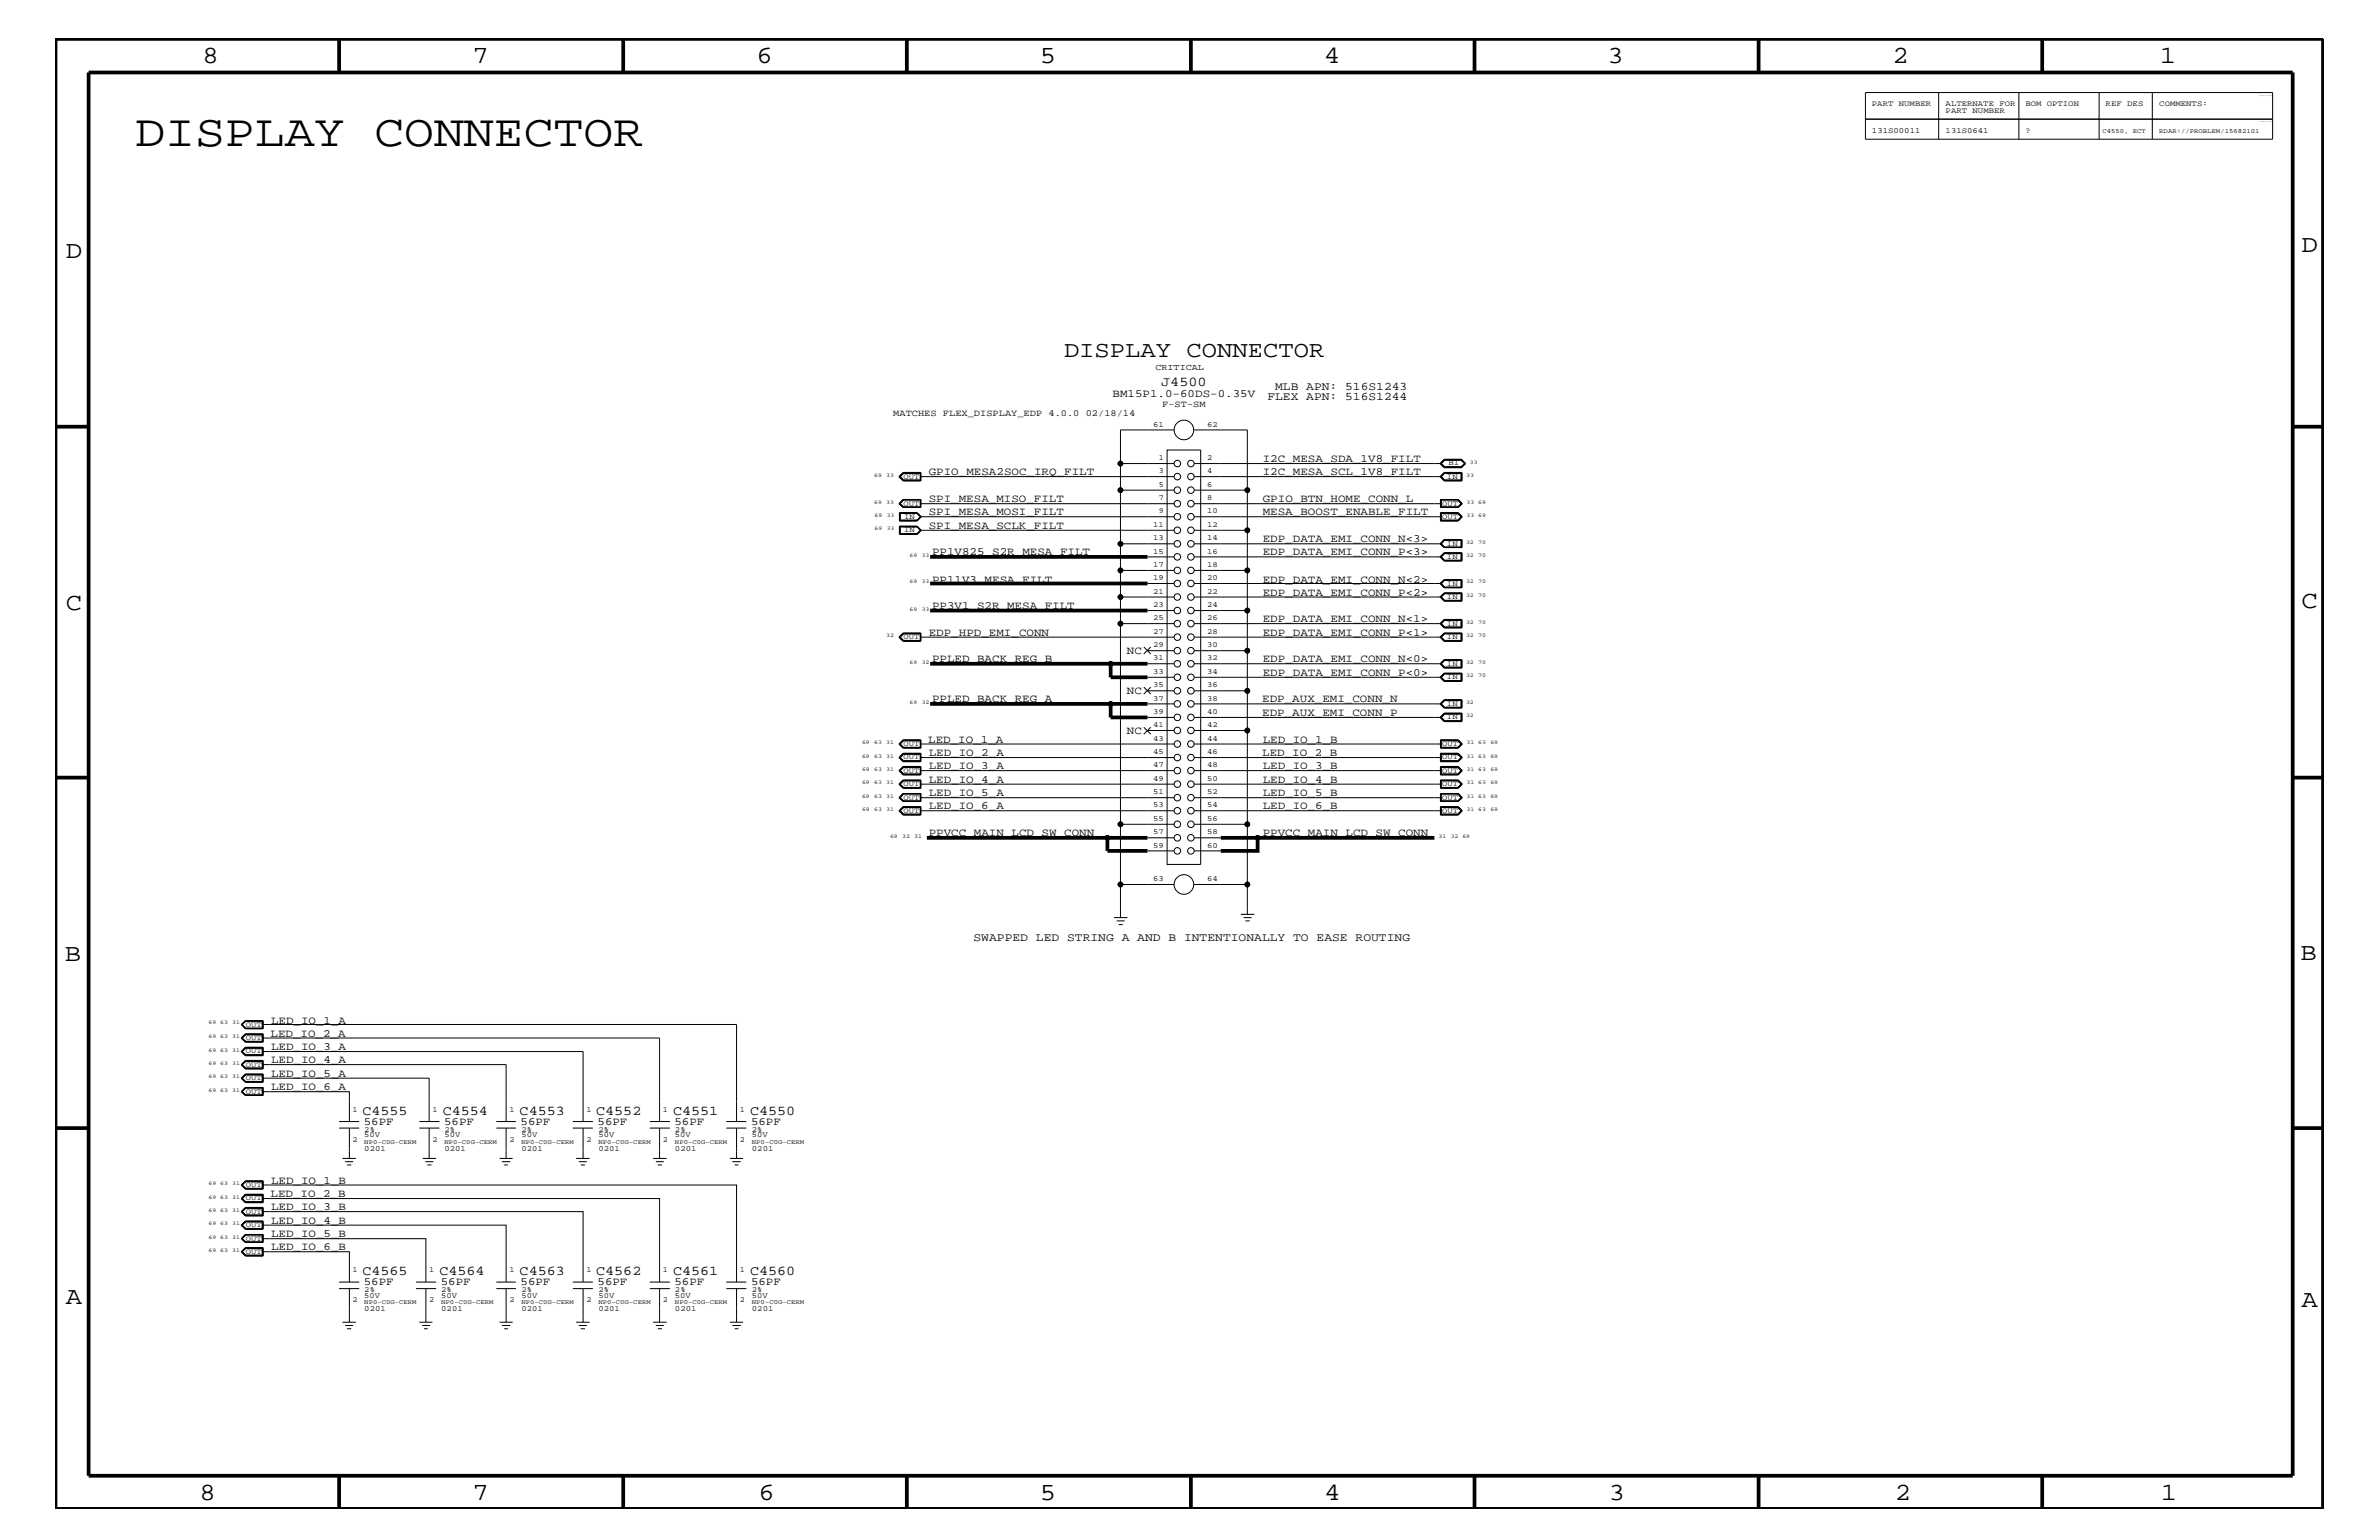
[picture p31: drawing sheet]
<svg xmlns="http://www.w3.org/2000/svg" width="432mm" height="279mm" viewBox="0 0 432 279" stroke-linecap="round" stroke-linejoin="round" font-family="sans-serif">
<defs><g id="words">
<text font-size="8.2" x="24.6" y="26.5">DISPLAY CONNECTOR</text>
<g font-size="4.5">
<text x="36.7" y="11.5">8</text>
<text x="85.8" y="11.5">7</text>
<text x="137.3" y="11.5">6</text>
<text x="188.7" y="11.5">5</text>
<text x="240.3" y="11.5">4</text>
<text x="291.8" y="11.5">3</text>
<text x="343.5" y="11.5">2</text>
<text x="392" y="11.5">1</text>
<text x="11.9" y="46.8">D</text>
<text x="417.7" y="45.7">D</text>
<text x="11.9" y="110.6">C</text>
<text x="417.7" y="110.3">C</text>
<text x="11.8" y="174.3">B</text>
<text x="417.6" y="174.2">B</text>
<text x="11.9" y="236.7">A</text>
<text x="417.7" y="237.1">A</text>
<text x="36.2" y="272.1">8</text>
<text x="85.8" y="272.1">7</text>
<text x="137.7" y="272.1">6</text>
<text x="188.7" y="272.1">5</text>
<text x="240.4" y="272.1">4</text>
<text x="292" y="272.1">3</text>
<text x="343.9" y="272.1">2</text>
<text x="392.2" y="272.1">1</text>
</g>
<text font-size="4.1" x="193.1" y="64.7">DISPLAY CONNECTOR</text>
<g font-size="2.5">
<text x="210.8" y="70">J4500</text>
<text x="65.8" y="202.3">C4555</text>
<text x="80.3" y="202.3">C4554</text>
<text x="94.3" y="202.3">C4553</text>
<text x="108.2" y="202.3">C4552</text>
<text x="122.2" y="202.3">C4551</text>
<text x="136.1" y="202.3">C4550</text>
<text x="65.8" y="231.3">C4565</text>
<text x="79.8" y="231.3">C4564</text>
<text x="94.3" y="231.3">C4563</text>
<text x="108.2" y="231.3">C4562</text>
<text x="122.2" y="231.3">C4561</text>
<text x="136.1" y="231.3">C4560</text>
</g>
<g font-size="2.1">
<text x="231.5" y="70.7">MLB APN: 516S1243</text>
<text x="230" y="72.6">FLEX APN: 516S1244</text>
<text x="176.7" y="170.7">SWAPPED LED STRING A AND B INTENTIONALLY TO EASE ROUTING</text>
</g>
<g font-size="2">
<text x="201.9" y="72">BM15P1.0-60DS-0.35V</text>
<text x="229.2" y="83.8">I2C_MESA_SDA_1V8_FILT</text>
<text x="168.6" y="86.2">GPIO_MESA2SOC_IRQ_FILT</text>
<text x="229.2" y="86.2">I2C_MESA_SCL_1V8_FILT</text>
<text x="168.6" y="91.1">SPI_MESA_MISO_FILT</text>
<text x="168.6" y="93.5">SPI_MESA_MOSI_FILT</text>
<text x="168.6" y="96">SPI_MESA_SCLK_FILT</text>
<text x="229.2" y="91.1">GPIO_BTN_HOME_CONN_L</text>
<text x="229.2" y="93.5">MESA_BOOST_ENABLE_FILT</text>
<text x="169.2" y="100.8">PP1V825_S2R_MESA_FILT</text>
<text x="229.2" y="98.4">EDP_DATA_EMI_CONN_N&lt;3&gt;</text>
<text x="229.2" y="100.8">EDP_DATA_EMI_CONN_P&lt;3&gt;</text>
<text x="169.2" y="105.7">PP11V3_MESA_FILT</text>
<text x="229.2" y="105.7">EDP_DATA_EMI_CONN_N&lt;2&gt;</text>
<text x="169.2" y="110.5">PP3V1_S2R_MESA_FILT</text>
<text x="229.2" y="112.9">EDP_DATA_EMI_CONN_N&lt;1&gt;</text>
<text x="229.2" y="108.1">EDP_DATA_EMI_CONN_P&lt;2&gt;</text>
<text x="168.6" y="115.3">EDP_HPD_EMI_CONN</text>
<text x="204.6" y="118.6">NC</text>
<text x="229.2" y="115.3">EDP_DATA_EMI_CONN_P&lt;1&gt;</text>
<text x="169.2" y="120.2">PPLED_BACK_REG_B</text>
<text x="204.6" y="125.9">NC</text>
<text x="229.2" y="120.2">EDP_DATA_EMI_CONN_N&lt;0&gt;</text>
<text x="229.2" y="122.6">EDP_DATA_EMI_CONN_P&lt;0&gt;</text>
<text x="169.2" y="127.5">PPLED_BACK_REG_A</text>
<text x="229.1" y="127.5">EDP_AUX_EMI_CONN_N</text>
<text x="229.1" y="129.9">EDP_AUX_EMI_CONN_P</text>
<text x="168.5" y="134.7">LED_IO_1_A</text>
<text x="168.6" y="137.2">LED_IO_2_A</text>
<text x="204.6" y="133.2">NC</text>
<text x="229.1" y="137.2">LED_IO_2_B</text>
<text x="229.2" y="134.7">LED_IO_1_B</text>
<text x="168.6" y="142">LED_IO_4_A</text>
<text x="168.6" y="139.6">LED_IO_3_A</text>
<text x="229.2" y="139.6">LED_IO_3_B</text>
<text x="229.2" y="142">LED_IO_4_B</text>
<text x="168.6" y="146.8">LED_IO_6_A</text>
<text x="168.6" y="144.5">LED_IO_5_A</text>
<text x="229.2" y="146.8">LED_IO_6_B</text>
<text x="229.2" y="144.5">LED_IO_5_B</text>
<text x="168.6" y="151.8">PPVCC_MAIN_LCD_SW_CONN</text>
<text x="229.2" y="151.8">PPVCC_MAIN_LCD_SW_CONN</text>
<text x="49.2" y="185.7">LED_IO_1_A</text>
<text x="49.1" y="188.1">LED_IO_2_A</text>
<text x="49.2" y="190.5">LED_IO_3_A</text>
<text x="49.2" y="192.9">LED_IO_4_A</text>
<text x="49.2" y="195.4">LED_IO_5_A</text>
<text x="49.2" y="197.8">LED_IO_6_A</text>
<text x="66" y="204.1">56PF</text>
<text x="80.6" y="204.1">56PF</text>
<text x="94.5" y="204.1">56PF</text>
<text x="108.5" y="204.1">56PF</text>
<text x="122.4" y="204.1">56PF</text>
<text x="136.3" y="204.1">56PF</text>
<text x="49.2" y="214.7">LED_IO_1_B</text>
<text x="49.1" y="217.2">LED_IO_2_B</text>
<text x="49.2" y="219.6">LED_IO_3_B</text>
<text x="49.2" y="226.9">LED_IO_6_B</text>
<text x="49.2" y="222">LED_IO_4_B</text>
<text x="49.2" y="224.5">LED_IO_5_B</text>
<text x="66" y="233.2">56PF</text>
<text x="80" y="233.2">56PF</text>
<text x="94.5" y="233.2">56PF</text>
<text x="108.5" y="233.2">56PF</text>
<text x="122.4" y="233.2">56PF</text>
<text x="136.3" y="233.2">56PF</text>
</g>
<g font-size="1.7">
<text x="162.1" y="75.6">MATCHES FLEX_DISPLAY_EDP 4.0.0 02/18/14</text>
<text x="210.9" y="73.8">F-ST-SM</text>
</g>
<text font-size="1.6" x="209.7" y="67.1">CRITICAL</text>
<g font-size="1.4">
<text x="339.8" y="19.2">PART NUMBER</text>
<text x="353.1" y="20.4">PART NUMBER</text>
<text x="353.1" y="19.2">ALTERNATE FOR</text>
<text x="367.6" y="19.2">BOM OPTION</text>
<text x="382.2" y="19.2">REF DES</text>
<text x="391.9" y="19.2">COMMENTS:</text>
<text x="339.8" y="24.1">131S00011</text>
<text x="353.1" y="24.1">131S0641</text>
<text x="367.6" y="24.1">?</text>
<text x="209.3" y="77.4">61</text>
<text x="219.1" y="77.4">62</text>
<text x="210.3" y="83.5">1</text>
<text x="219.1" y="83.5">2</text>
<text x="164" y="86.9">OUT</text>
<text x="210.3" y="85.9">3</text>
<text x="210.3" y="88.3">5</text>
<text x="219.1" y="85.9">4</text>
<text x="219.1" y="88.3">6</text>
<text x="262.6" y="86.9">IN</text>
<text x="262.9" y="84.4">BI</text>
<text x="164" y="91.7">OUT</text>
<text x="164.1" y="94.2">IN</text>
<text x="209.3" y="95.6">11</text>
<text x="210.3" y="90.7">7</text>
<text x="210.3" y="93.2">9</text>
<text x="219.1" y="95.6">12</text>
<text x="219.1" y="93.2">10</text>
<text x="219.1" y="90.7">8</text>
<text x="261.8" y="94.2">OUT</text>
<text x="261.8" y="91.7">OUT</text>
<text x="164.1" y="96.5">IN</text>
<text x="209.3" y="98">13</text>
<text x="209.3" y="100.4">15</text>
<text x="219.1" y="98">14</text>
<text x="219.1" y="100.4">16</text>
<text x="262.6" y="99">IN</text>
<text x="262.6" y="101.4">IN</text>
<text x="209.3" y="102.9">17</text>
<text x="209.3" y="105.3">19</text>
<text x="209.3" y="107.7">21</text>
<text x="219.1" y="102.9">18</text>
<text x="219.1" y="107.7">22</text>
<text x="219.1" y="105.3">20</text>
<text x="262.6" y="106.3">IN</text>
<text x="209.3" y="110.2">23</text>
<text x="209.3" y="112.6">25</text>
<text x="219.1" y="110.2">24</text>
<text x="219.1" y="112.6">26</text>
<text x="262.6" y="113.6">IN</text>
<text x="262.6" y="108.7">IN</text>
<text x="164" y="115.9">OUT</text>
<text x="209.3" y="115">27</text>
<text x="209.3" y="117.4">29</text>
<text x="209.3" y="119.8">31</text>
<text x="219.1" y="115">28</text>
<text x="219.1" y="119.8">32</text>
<text x="219.1" y="117.4">30</text>
<text x="262.6" y="115.9">IN</text>
<text x="209.3" y="122.3">33</text>
<text x="209.3" y="124.7">35</text>
<text x="219.1" y="122.3">34</text>
<text x="219.1" y="124.7">36</text>
<text x="262.6" y="120.8">IN</text>
<text x="262.6" y="123.2">IN</text>
<text x="209.3" y="127.1">37</text>
<text x="209.3" y="129.6">39</text>
<text x="209.3" y="131.9">41</text>
<text x="219.1" y="127.1">38</text>
<text x="219.1" y="131.9">42</text>
<text x="219.1" y="129.6">40</text>
<text x="262.6" y="128">IN</text>
<text x="262.6" y="130.5">IN</text>
<text x="164" y="135.3">OUT</text>
<text x="164" y="137.8">OUT</text>
<text x="209.3" y="134.4">43</text>
<text x="209.3" y="136.8">45</text>
<text x="219.1" y="134.4">44</text>
<text x="219.1" y="136.8">46</text>
<text x="261.8" y="135.3">OUT</text>
<text x="261.8" y="137.8">OUT</text>
<text x="164" y="140.2">OUT</text>
<text x="164" y="142.6">OUT</text>
<text x="209.3" y="139.2">47</text>
<text x="209.3" y="141.7">49</text>
<text x="219.1" y="139.2">48</text>
<text x="219.1" y="141.7">50</text>
<text x="261.8" y="140.2">OUT</text>
<text x="261.8" y="142.6">OUT</text>
<text x="164" y="145.1">OUT</text>
<text x="164" y="147.5">OUT</text>
<text x="209.3" y="144">51</text>
<text x="209.3" y="146.5">53</text>
<text x="209.3" y="149">55</text>
<text x="219.1" y="144">52</text>
<text x="219.1" y="146.5">54</text>
<text x="219.1" y="149">56</text>
<text x="261.8" y="145.1">OUT</text>
<text x="261.8" y="147.5">OUT</text>
<text x="209.3" y="151.3">57</text>
<text x="209.3" y="153.8">59</text>
<text x="219.1" y="151.3">58</text>
<text x="219.1" y="153.8">60</text>
<text x="209.3" y="159.9">63</text>
<text x="219.1" y="159.9">64</text>
<text x="44.6" y="186.3">OUT</text>
<text x="44.6" y="191.1">OUT</text>
<text x="44.6" y="188.7">OUT</text>
<text x="44.6" y="193.6">OUT</text>
<text x="44.6" y="195.9">OUT</text>
<text x="44.6" y="198.4">OUT</text>
<text x="64" y="201.7">1</text>
<text x="78.5" y="201.7">1</text>
<text x="92.5" y="201.7">1</text>
<text x="106.4" y="201.7">1</text>
<text x="120.3" y="201.7">1</text>
<text x="134.3" y="201.7">1</text>
<text x="64" y="207.1">2</text>
<text x="66.1" y="208.8">0201</text>
<text x="66.1" y="205.3">2%</text>
<text x="66.1" y="206.4">50V</text>
<text x="78.5" y="207.1">2</text>
<text x="80.7" y="206.4">50V</text>
<text x="80.7" y="205.3">2%</text>
<text x="80.7" y="208.8">0201</text>
<text x="92.5" y="207.1">2</text>
<text x="94.7" y="206.4">50V</text>
<text x="94.7" y="205.3">2%</text>
<text x="94.7" y="208.8">0201</text>
<text x="106.4" y="207.1">2</text>
<text x="108.6" y="206.4">50V</text>
<text x="108.6" y="208.8">0201</text>
<text x="108.6" y="205.3">2%</text>
<text x="120.3" y="207.1">2</text>
<text x="122.5" y="205.3">2%</text>
<text x="122.5" y="208.8">0201</text>
<text x="122.5" y="206.4">50V</text>
<text x="134.3" y="207.1">2</text>
<text x="136.5" y="208.8">0201</text>
<text x="136.5" y="205.3">2%</text>
<text x="136.5" y="206.4">50V</text>
<text x="44.6" y="215.3">OUT</text>
<text x="44.6" y="217.8">OUT</text>
<text x="44.6" y="220.2">OUT</text>
<text x="44.6" y="227.5">OUT</text>
<text x="44.6" y="222.6">OUT</text>
<text x="44.6" y="225.1">OUT</text>
<text x="64" y="230.7">1</text>
<text x="77.9" y="230.7">1</text>
<text x="92.5" y="230.7">1</text>
<text x="106.4" y="230.7">1</text>
<text x="120.3" y="230.7">1</text>
<text x="134.3" y="230.7">1</text>
<text x="64" y="236.2">2</text>
<text x="66.1" y="237.9">0201</text>
<text x="66.1" y="234.4">2%</text>
<text x="66.1" y="235.5">50V</text>
<text x="77.9" y="236.2">2</text>
<text x="80.1" y="235.5">50V</text>
<text x="80.1" y="234.4">2%</text>
<text x="80.1" y="237.9">0201</text>
<text x="92.5" y="236.2">2</text>
<text x="94.7" y="235.5">50V</text>
<text x="94.7" y="234.4">2%</text>
<text x="94.7" y="237.9">0201</text>
<text x="106.4" y="236.2">2</text>
<text x="108.6" y="235.5">50V</text>
<text x="108.6" y="237.9">0201</text>
<text x="108.6" y="234.4">2%</text>
<text x="120.3" y="236.2">2</text>
<text x="122.5" y="235.5">50V</text>
<text x="122.5" y="234.4">2%</text>
<text x="122.5" y="237.9">0201</text>
<text x="134.3" y="236.2">2</text>
<text x="136.5" y="234.4">2%</text>
<text x="136.5" y="237.9">0201</text>
<text x="136.5" y="235.5">50V</text>
</g>
<g font-size="1.2">
<text x="381.6" y="24.1">C4550, ECT</text>
<text x="391.9" y="24.1">RDAR://PROBLEM/15682101</text>
<text x="66.1" y="207.6">NP0-C0G-CERM</text>
<text x="80.7" y="207.6">NP0-C0G-CERM</text>
<text x="94.7" y="207.6">NP0-C0G-CERM</text>
<text x="108.6" y="207.6">NP0-C0G-CERM</text>
<text x="122.5" y="207.6">NP0-C0G-CERM</text>
<text x="136.5" y="207.6">NP0-C0G-CERM</text>
<text x="66.1" y="236.7">NP0-C0G-CERM</text>
<text x="80.1" y="236.7">NP0-C0G-CERM</text>
<text x="94.7" y="236.7">NP0-C0G-CERM</text>
<text x="108.6" y="236.7">NP0-C0G-CERM</text>
<text x="122.5" y="236.7">NP0-C0G-CERM</text>
<text x="136.5" y="236.7">NP0-C0G-CERM</text>
</g>
<g font-size="1">
<text x="158.7" y="86.5">69</text>
<text x="160.9" y="86.5">33</text>
<text x="266.1" y="86.5">33</text>
<text x="266.8" y="84.1">33</text>
<text x="158.7" y="91.4">69</text>
<text x="158.7" y="93.8">69</text>
<text x="160.9" y="91.4">33</text>
<text x="161" y="93.8">33</text>
<text x="266.2" y="93.8">33 69</text>
<text x="266.2" y="91.4">33 69</text>
<text x="158.7" y="96.2">69</text>
<text x="161" y="96.2">33</text>
<text x="165.1" y="101">69</text>
<text x="167.3" y="101">33</text>
<text x="266.1" y="98.7">32</text>
<text x="266.1" y="101">32</text>
<text x="268.3" y="98.7">70</text>
<text x="268.3" y="101">70</text>
<text x="165.1" y="105.9">69</text>
<text x="167.3" y="105.9">33</text>
<text x="266.1" y="105.9">32</text>
<text x="268.3" y="105.9">70</text>
<text x="165.1" y="110.8">69</text>
<text x="167.3" y="110.8">33</text>
<text x="266.1" y="113.1">32</text>
<text x="266.1" y="108.3">32</text>
<text x="268.3" y="113.1">70</text>
<text x="268.3" y="108.3">70</text>
<text x="160.9" y="115.6">32</text>
<text x="266.1" y="115.6">32</text>
<text x="268.3" y="115.6">70</text>
<text x="165.1" y="120.4">69</text>
<text x="167.3" y="120.4">32</text>
<text x="266.1" y="120.4">32</text>
<text x="266.1" y="122.9">32</text>
<text x="268.3" y="120.4">70</text>
<text x="268.3" y="122.9">70</text>
<text x="165.1" y="127.7">69</text>
<text x="167.3" y="127.7">32</text>
<text x="266.1" y="127.7">32</text>
<text x="266.1" y="130.2">32</text>
<text x="156.5" y="135">69</text>
<text x="156.5" y="137.4">69</text>
<text x="158.7" y="135">63</text>
<text x="158.7" y="137.4">63</text>
<text x="160.9" y="135">31</text>
<text x="160.9" y="137.4">31</text>
<text x="266.2" y="135">31 63</text>
<text x="266.2" y="137.4">31 63</text>
<text x="270.5" y="135">69</text>
<text x="270.5" y="137.4">69</text>
<text x="156.5" y="139.8">69</text>
<text x="156.5" y="142.3">69</text>
<text x="158.7" y="139.8">63</text>
<text x="158.7" y="142.3">63</text>
<text x="160.9" y="139.8">31</text>
<text x="160.9" y="142.3">31</text>
<text x="266.2" y="139.8">31 63</text>
<text x="266.2" y="142.3">31 63</text>
<text x="270.5" y="139.8">69</text>
<text x="270.5" y="142.3">69</text>
<text x="156.5" y="144.7">69</text>
<text x="156.5" y="147.1">69</text>
<text x="158.7" y="144.7">63</text>
<text x="158.7" y="147.1">63</text>
<text x="160.9" y="144.7">31</text>
<text x="160.9" y="147.1">31</text>
<text x="266.2" y="144.7">31 63</text>
<text x="266.2" y="147.1">31 63</text>
<text x="270.5" y="144.7">69</text>
<text x="270.5" y="147.1">69</text>
<text x="161.5" y="152">69</text>
<text x="163.7" y="152">32</text>
<text x="165.9" y="152">31</text>
<text x="261.1" y="152">31</text>
<text x="263.3" y="152">32 69</text>
<text x="37.8" y="185.9">69 63</text>
<text x="42.2" y="185.9">31</text>
<text x="37.8" y="188.3">69 63</text>
<text x="37.8" y="190.8">69 63</text>
<text x="42.2" y="188.3">31</text>
<text x="42.2" y="190.8">31</text>
<text x="37.8" y="195.6">69 63</text>
<text x="37.8" y="193.2">69 63</text>
<text x="42.2" y="195.6">31</text>
<text x="42.2" y="193.2">31</text>
<text x="37.8" y="198.1">69 63</text>
<text x="42.2" y="198.1">31</text>
<text x="37.8" y="215">69 63</text>
<text x="42.2" y="215">31</text>
<text x="37.8" y="219.8">69 63</text>
<text x="37.8" y="217.5">69 63</text>
<text x="42.2" y="219.8">31</text>
<text x="42.2" y="217.5">31</text>
<text x="37.8" y="224.7">69 63</text>
<text x="37.8" y="222.3">69 63</text>
<text x="37.8" y="227.1">69 63</text>
<text x="42.2" y="224.7">31</text>
<text x="42.2" y="222.3">31</text>
<text x="42.2" y="227.1">31</text>
</g>
</g></defs>
<g fill="none" stroke="#000" stroke-width=".18">
<path d="M338.6 16.8h73.9v8.5h-73.9zM351.9 16.8v8.5M366.4 16.8v8.5M381 16.8v8.5M390.7 16.8v8.5M338.6 21.6h73.9M213.1 78h-9.7v6.1h9.7M216.7 78h9.7v10.9h-9.7M163.2 86.5l.7-.8h3.2v1.5h-3.2zM163.2 95.4h3.3l.7 .8-.7 .8h-3.3zM163.2 93h3.3l.7 .8-.7 .7h-3.3zM163.3 95.5h3.2l.6 .7-.6 .7h-3.2z"/>
<path d="M163.3 86.5l.7-.6h3v1.3h-3zM163.3 93.2h3.2M163.4 95.6h3.1l.5 .6-.5 .6h-3.1zM163.4 93.2v1.1h3.1l.5-.5M163.9 90.6l-.7 .8 .7 .7M163.9 90.6h3.2v1.5h-3.2M164 90.7l-.6 .7 .6 .6M164 85.9l-.6 .6 .6 .6h3M164 90.7l-.7 .7 .7 .6M164 90.7h3v1.3h-3M166.5 93.2l.6 .6M166.5 93.2l.5 .6"/>
<path d="M167 96.2h46.1M167 91.4h46.1M167 93.8h46.1M167 86.5h46.1M167.1 93.8l-.6-.7h-3.2v1.4M167.1 93.8l-.6 .6h-3.2M167.1 93.8l-.6 .7M167.1 85.8h-3.2l-.7 .7 .7 .7M203.4 84.1v29M203.4 98.7h9.7M203.4 88.9h9.7M211.8 81.6h6.1v75.2h-6.1z"/>
<path d="M216.7 98.7h44.9M216.7 91.4h44.9M216.7 93.8h44.9M216.7 86.5h44.9M216.7 84.1h44.9M226.4 88.9v7.3h-9.7M226.4 96.2v7.3h-9.7M261.4 84.1l.7-.8h3.2l.7 .8-.7 .8h-3.2zM261.5 93h3.2l.7 .8-.7 .7h-3.2zM261.5 93.1h3.2l.6 .7-.6 .7M261.5 90.7h3.2l.6 .7-.6 .6h-3.2zM261.5 93.2h3.2l.6 .6-.6 .6h-3.2z"/>
<path d="M261.6 84.1l.6-.6h3l.7 .6-.7 .6h-3zM261.6 90.7v1.3M261.6 93.2v1.1h3l.6-.5-.6-.6M262.1 83.4h3.2l.6 .7-.6 .6h-3.2l-.6-.6zM262.1 83.3h3.2l.6 .8-.6 .7h-3.2l-.6-.7zM262.1 85.7h3.2v1.5h-3.2l-.7-.7zM262.1 97.9h3.2v1.4h-3.2M262.1 85.9h3.2v1.3h-3.2l-.6-.7zM262.1 98h3.2v1.3h-3.2l-.6-.6zM262.1 97.9l-.7 .8 .7 .6M262.1 97.9l-.6 .8 .6 .6M262.2 98l-.6 .7 .6 .6"/>
<path d="M262.2 85.9l-.6 .6 .6 .6h3v-1.2M264.6 90.7l.6 .7-.6 .6M264.7 90.6h-3.2v1.5h3.2M264.7 90.6l.7 .8-.7 .7M264.7 90.6l.6 .8-.6 .7M265.2 98v1.3M265.3 85.8h-3.2l-.6 .7 .6 .7M163.2 115.6l.7-.8h3.2v1.6h-3.2zM164 114.9l-.7 .7 .7 .7M167 115h-3l-.6 .6 .6 .6h3M167 115.6h46.1M167 114.9v1.4"/>
<path d="M167.1 114.9h-3.2l-.7 .7 .7 .7h3.2M203.4 113.1v36.4h9.7M203.4 113.1h9.7M203.4 108.3h9.7M203.4 103.5h9.7M207.6 117.4l1.3 1.2M208.3 105.9h4.8M208.3 101h4.8M208.3 110.8h4.8M208.3 118.1h4.8M208.9 117.4l-1.3 1.2M216.7 113.1h44.9"/>
<path d="M216.7 115.6h44.9M216.7 105.9h44.9M216.7 108.3h44.9M216.7 101h44.9M226.4 103.5v7.3h-9.7M226.4 110.8v7.3h-9.7M226.4 118.1v7.2h-9.7M261.4 101l.7-.7h3.2v1.5h-3.2zM261.4 108.3l.7-.7h3.2v1.5h-3.2zM261.4 113.1l.7-.7h3.2v1.5h-3.2zM261.4 115.6l.7-.8h3.2v1.6h-3.2zM261.5 105.9l.6-.6h3.2v1.2h-3.2z"/>
<path d="M261.6 115.6l.6-.6h3v1.2h-3zM261.6 108.3l.6-.6h3v1.2h-3zM261.6 101l.6-.6h3v1.2h-3zM262.1 105.2h3.2v1.4h-3.2M262.1 112.6h3.2v1.2h-3.2l-.6-.7zM262.1 119.8h3.2v1.3h-3.2l-.6-.7zM262.1 114.9l-.6 .7 .6 .7M262.1 116.3h3.2M262.1 114.9h3.2M262.1 105.2l-.7 .7 .7 .7M262.1 105.2l-.6 .7 .6 .7M262.1 107.6l-.6 .7 .6 .7"/>
<path d="M262.1 109h3.2M262.1 107.6h3.2M262.1 100.4l-.6 .6 .6 .7M262.1 101.7h3.2M262.1 100.4h3.2M262.2 119.8l-.6 .6 .6 .6h3v-1.2M262.2 112.6l-.6 .5 .6 .6h3v-1.1M262.2 105.3l-.6 .6 .6 .6M265.2 105.3v1.2M265.3 100.4v1.3M265.3 107.6v1.4M265.3 114.9v1.4"/>
<path d="M265.3 119.7h-3.2l-.6 .7 .6 .8M265.3 112.5h-3.2l-.6 .6 .6 .8M163.2 135l.7-.8h3.2v1.5h-3.2zM163.2 137.4l.7-.7h3.2v1.5h-3.2zM163.2 139.8l.7-.7h3.2v1.5h-3.2zM163.3 139.8l.7-.6h3v1.3h-3zM163.9 136.7l-.7 .7 .7 .7h3.2M164 139.2l-.6 .6 .6 .6h3M164 136.8h3v1.2h-3l-.7-.6zM164 134.3l-.7 .7 .7 .7M167 134.4h-3l-.6 .6 .6 .6h3M167 136.8h-3l-.6 .6 .6 .6"/>
<path d="M167 135h46.1M167 137.4h46.1M167 139.8h46.1M167 134.3v1.4M167.1 134.3h-3.2l-.7 .7 .7 .7h3.2M167.1 139.1h-3.2l-.7 .7 .7 .8M207.6 124.7l1.3 1.2M207.6 131.9l1.3 1.3M208.3 127.7h4.8M208.3 130.2h4.8M208.3 120.4h4.8M208.3 122.9h4.8"/>
<path d="M208.3 125.3h4.8M208.3 132.5h4.8M208.9 124.7l-1.3 1.2M208.9 131.9l-1.3 1.3M216.7 127.7h44.9M216.7 130.2h44.9M216.7 120.4h44.9M216.7 122.9h44.9M216.7 135h44.9M216.7 137.4h44.9M216.7 139.8h44.9M226.4 125.3v7.2h-9.7"/>
<path d="M226.4 132.5v17h-9.7M261.4 120.4l.7-.7h3.2v1.5h-3.2zM261.4 122.9l.7-.8h3.2v1.5h-3.2zM261.5 134.2h3.2l.7 .8-.7 .7h-3.2zM261.5 136.7h3.2l.7 .7-.7 .8h-3.2zM261.5 139.1h3.2l.7 .7-.7 .8h-3.2zM261.5 135.7h3.2M261.5 134.3h3.2M261.5 139.1h3.2l.6 .7-.6 .8M261.5 134.3v1.4M261.5 136.8h3.2l.6 .6-.6 .6h-3.2zM261.5 139.2h3.2l.6 .6-.6 .7h-3.2z"/>
<path d="M261.6 127.7l.6-.6h3v1.2h-3zM261.6 134.4h3l.6 .6-.6 .6h-3zM261.6 138v-1.2h3l.6 .6-.6 .6M261.6 139.2v1.2h3l.6-.6-.6-.6M262.1 126.9h3.2v1.6h-3.2l-.7-.8zM262.1 129.4h3.2v1.5h-3.2l-.7-.7zM262.1 127l-.6 .7 .6 .7M262.1 128.4h3.2M262.1 127h3.2M262.1 130.8l-.6-.6 .6-.7h3.2v1.3M262.1 129.4l-.6 .8 .6 .6M262.1 130.8h3.2"/>
<path d="M262.1 122.2l-.6 .7 .6 .7M262.1 123.6h3.2M262.1 122.2h3.2M262.2 129.6h3v1.2h-3l-.6-.6zM262.2 122.3h3v1.2h-3l-.6-.6zM264.7 134.3l.6 .7-.6 .7M264.7 136.7l.6 .7-.6 .7h-3.2M265.3 122.2v1.4M265.3 127v1.4M163.2 142.3l.7-.8h3.2v1.5h-3.2zM163.2 147.1l.7-.8h3.2v1.6h-3.2zM163.3 147.1l.7-.6h3v1.3h-3z"/>
<path d="M163.9 144h3.2v1.4h-3.2M163.9 144l-.7 .7 .7 .7M164 144l-.6 .7 .6 .6M164 146.5l-.6 .6 .6 .6h3M164 144h3v1.3h-3M164 141.6l-.7 .7 .7 .6M164 144l-.7 .7 .7 .6M167 141.7h-3l-.6 .6 .6 .6h3M167 142.3h46.1M167 144.7h46.1M167 147.1h46.1M167 141.6v1.3"/>
<path d="M167.1 141.6h-3.2l-.7 .7 .7 .6h3.2M167.1 146.4h-3.2l-.7 .7 .7 .8M203.4 149.5v11h9.7M208.3 154.4h4.8M208.3 152h4.8M216.7 142.3h44.9M216.7 144.7h44.9M216.7 147.1h44.9M216.7 154.4h4.9M216.7 152h4.9M226.4 149.5v11h-9.7M261.5 141.5h3.2l.7 .8-.7 .7h-3.2z"/>
<path d="M261.5 146.3h3.2l.7 .8-.7 .8h-3.2zM261.5 142.9h3.2M261.5 141.6h3.2M261.5 146.4h3.2l.6 .7-.6 .8M261.5 141.6v1.3M261.5 144h3.2l.6 .7-.6 .6h-3.2zM261.5 146.5h3.2l.6 .6-.6 .7h-3.2zM261.6 141.7h3l.6 .6-.6 .6h-3zM261.6 144v1.3M261.6 146.5v1.2h3l.6-.6-.6-.6M264.6 144l.6 .7-.6 .6M264.7 144h-3.2v1.4h3.2"/>
<path d="M264.7 141.6l.6 .7-.6 .6M264.7 144l.7 .7-.7 .7M264.7 144l.6 .7-.6 .7M202.2 166.5h2.4M202.7 167.1h1.4M203 167.8h.8M203.4 160.5v6M225.2 165.9h2.5M225.7 166.5h1.5M226.1 167.1h.7M226.4 160.5v5.4M43.8 188.3l.7-.7h3.3v1.5h-3.3z"/>
<path d="M43.8 193.2l.7-.8h3.3v1.5h-3.3zM43.9 188.3l.7-.6h3v1.2h-3zM43.9 195.6l.7-.6h3v1.2h-3zM43.9 185.9l.6-.6h3.2v1.2h-3.2zM43.9 193.2l.6-.6h3.2v1.2h-3.2zM44.5 185.2l-.7 .7 .7 .7M44.5 185.2h3.3v1.4h-3.3M44.5 190h3.3v1.5h-3.3l-.7-.7zM44.5 194.8h3.3v1.6h-3.3l-.7-.8zM44.5 197.3h3.3v1.4h-3.3M44.5 185.2l-.6 .7 .6 .7M44.5 190.1h3.2v1.3h-3.2l-.6-.6z"/>
<path d="M44.5 197.4h3.2v1.3h-3.2l-.6-.6zM44.5 190l-.6 .8 .6 .7h3.3M44.5 189h3.3M44.5 187.6h3.3M44.5 187.6l-.6 .7 .6 .7M44.5 196.3h3.3M44.5 194.9h3.3M44.5 194.9l-.6 .7 .6 .7M44.5 197.3l-.7 .8 .7 .6M44.5 197.3l-.6 .8 .6 .6M44.6 185.3l-.7 .6 .7 .6M44.6 191.4l-.7-.6 .7-.6h3v1.2"/>
<path d="M44.6 192.6l-.7 .6 .7 .5h3v-1.1M44.6 197.4l-.7 .7 .7 .6M47.6 198.1h15.8v5.4M47.6 195.6h30.3v7.9M47.6 193.2h44.3v10.3M47.6 190.8h58.2v12.7M47.6 188.3h72.1v15.2M47.6 185.9h86.1v17.6M47.6 185.3v1.2M47.6 197.4v1.3M47.7 187.6v1.4M47.7 194.9v1.4"/>
<path d="M47.8 192.5h-3.3l-.6 .7 .6 .7M43.8 215l.7-.8h3.3v1.6h-3.3zM43.8 219.8l.7-.7h3.3v1.5h-3.3zM43.9 215l.7-.6h3v1.2h-3zM43.9 219.8l.6-.6h3.2v1.3h-3.2zM44.5 216.7h3.3v1.5h-3.3l-.7-.7zM44.5 216.8h3.2v1.2h-3.2l-.6-.5zM44.5 215.7h3.3M44.5 214.3h3.3M44.5 214.3l-.6 .7 .6 .7M44.5 216.7l-.6 .8 .6 .6h3.3M44.6 218l-.7-.5 .7-.6h3v1.1"/>
<path d="M44.6 219.2l-.7 .6 .7 .6h3v-1.2M47.6 215h86.1v17.6M47.6 217.5h72.1v15.1M47.6 219.8h58.2v12.8M47.7 214.3v1.4M47.8 219.1h-3.3l-.6 .7 .6 .8M61.6 204.7h3.6M61.6 203.5h3.6M62.1 210.2h2.5M62.7 210.8h1.4M63 211.4h.8M63.4 204.7v5.5"/>
<path d="M76.1 204.7h3.7M76.1 203.5h3.7M76.7 210.2h2.5M77.2 210.8h1.5M77.6 211.4h.7M77.9 204.7v5.5M90.1 204.7h3.5M90.1 203.5h3.5M90.7 210.2h2.3M91.1 210.8h1.5M91.5 211.4h.7M91.9 204.7v5.5"/>
<path d="M104 204.7h3.6M104 203.5h3.6M104.6 210.2h2.4M105.1 210.8h1.4M105.4 211.4h.8M105.8 204.7v5.5M117.9 204.7h3.7M117.9 203.5h3.7M118.5 210.2h2.5M119 210.8h1.5M119.4 211.4h.7M119.7 204.7v5.5"/>
<path d="M131.8 204.7h3.7M131.8 203.5h3.7M132.5 210.2h2.4M132.9 210.8h1.6M133.4 211.4h.6M133.7 204.7v5.5M43.8 227.1l.7-.8h3.3v1.6h-3.3zM43.9 222.3l.7-.6h3v1.2h-3zM43.9 227.1l.6-.6h3.2v1.3h-3.2zM44.5 221.5h3.3v1.5h-3.3l-.7-.7zM44.5 224h3.3v1.4h-3.3M44.5 224.1h3.2v1.2h-3.2l-.6-.6z"/>
<path d="M44.5 223h3.3M44.5 221.6h3.3M44.5 221.6l-.6 .7 .6 .7M44.5 224l-.7 .7 .7 .7M44.5 224l-.6 .7 .6 .7M44.6 226.5l-.7 .6 .7 .6h3v-1.2M44.6 224.1l-.7 .6 .7 .6M47.6 227.1h15.8v5.5M47.6 222.3h44.3v10.3M47.6 224.7h29.7v7.9M47.6 224.1v1.2M47.7 221.6v1.4"/>
<path d="M47.8 226.4h-3.3l-.6 .7 .6 .8M61.6 233.8h3.6M61.6 232.6h3.6M62.1 239.9h2.5M63.4 233.8v6.1M75.5 233.8h3.7M75.5 232.6h3.7M76.1 239.9h2.4M77.3 233.8v6.1M90.1 233.8h3.5M90.1 232.6h3.5M90.7 239.9h2.3"/>
<path d="M91.9 233.8v6.1M104 233.8h3.6M104 232.6h3.6M104.6 239.9h2.4M105.8 233.8v6.1M117.9 233.8h3.7M117.9 232.6h3.7M118.5 239.9h2.5M119.7 233.8v6.1M131.8 233.8h3.7M131.8 232.6h3.7M132.5 239.9h2.4"/>
<path d="M133.7 233.8v6.1M62.7 240.5h1.4M63 241.1h.8M76.6 240.5h1.5M77 241.1h.6M91.1 240.5h1.5M91.5 241.1h.7M105.1 240.5h1.4M105.4 241.1h.8M119 240.5h1.5M119.4 241.1h.7M132.9 240.5h1.6"/>
<path d="M133.4 241.1h.6"/>
<circle cx="214.9" cy="78" r="1.78"/>
<circle cx="203.4" cy="98.7" r=".42"/>
<circle cx="203.4" cy="88.9" r=".42"/>
<circle cx="203.4" cy="84.1" r=".42"/>
<circle cx="213.7" cy="96.2" r=".59"/>
<circle cx="213.7" cy="86.5" r=".59"/>
<circle cx="213.7" cy="93.8" r=".59"/>
<circle cx="213.7" cy="88.9" r=".59"/>
<circle cx="213.7" cy="91.4" r=".59"/>
<circle cx="213.7" cy="98.7" r=".59"/>
<circle cx="213.7" cy="84.1" r=".59"/>
<circle cx="216.2" cy="96.2" r=".59"/>
<circle cx="216.2" cy="86.5" r=".59"/>
<circle cx="216.2" cy="93.8" r=".59"/>
<circle cx="216.2" cy="98.7" r=".59"/>
<circle cx="216.2" cy="91.4" r=".59"/>
<circle cx="216.2" cy="88.9" r=".59"/>
<circle cx="216.2" cy="84.1" r=".59"/>
<circle cx="226.4" cy="88.9" r=".42"/>
<circle cx="226.4" cy="96.2" r=".42"/>
<circle cx="203.4" cy="113.1" r=".42"/>
<circle cx="203.4" cy="103.5" r=".42"/>
<circle cx="203.4" cy="108.3" r=".42"/>
<circle cx="213.7" cy="113.1" r=".59"/>
<circle cx="213.7" cy="103.5" r=".59"/>
<circle cx="213.7" cy="115.6" r=".59"/>
<circle cx="213.7" cy="105.9" r=".59"/>
<circle cx="213.7" cy="108.3" r=".59"/>
<circle cx="213.7" cy="118.1" r=".59"/>
<circle cx="213.7" cy="101" r=".59"/>
<circle cx="213.7" cy="110.8" r=".59"/>
<circle cx="216.2" cy="103.5" r=".59"/>
<circle cx="216.2" cy="113.1" r=".59"/>
<circle cx="216.2" cy="115.6" r=".59"/>
<circle cx="216.2" cy="108.3" r=".59"/>
<circle cx="216.2" cy="105.9" r=".59"/>
<circle cx="216.2" cy="118.1" r=".59"/>
<circle cx="216.2" cy="101" r=".59"/>
<circle cx="216.2" cy="110.8" r=".59"/>
<circle cx="226.4" cy="110.8" r=".42"/>
<circle cx="226.4" cy="103.5" r=".42"/>
<circle cx="226.4" cy="118.1" r=".42"/>
<circle cx="201.6" cy="120.4" r=".42"/>
<circle cx="201.6" cy="127.7" r=".42"/>
<circle cx="213.7" cy="120.4" r=".59"/>
<circle cx="213.7" cy="122.9" r=".59"/>
<circle cx="213.7" cy="130.2" r=".59"/>
<circle cx="213.7" cy="137.4" r=".59"/>
<circle cx="213.7" cy="139.8" r=".59"/>
<circle cx="213.7" cy="132.5" r=".59"/>
<circle cx="213.7" cy="125.3" r=".59"/>
<circle cx="213.7" cy="135" r=".59"/>
<circle cx="213.7" cy="127.7" r=".59"/>
<circle cx="216.2" cy="130.2" r=".59"/>
<circle cx="216.2" cy="122.9" r=".59"/>
<circle cx="216.2" cy="120.4" r=".59"/>
<circle cx="216.2" cy="137.4" r=".59"/>
<circle cx="216.2" cy="139.8" r=".59"/>
<circle cx="216.2" cy="132.5" r=".59"/>
<circle cx="216.2" cy="125.3" r=".59"/>
<circle cx="216.2" cy="135" r=".59"/>
<circle cx="216.2" cy="127.7" r=".59"/>
<circle cx="226.4" cy="132.5" r=".42"/>
<circle cx="226.4" cy="125.3" r=".42"/>
<circle cx="201" cy="152" r=".42"/>
<circle cx="203.4" cy="149.5" r=".42"/>
<circle cx="213.7" cy="149.5" r=".59"/>
<circle cx="213.7" cy="152" r=".59"/>
<circle cx="213.7" cy="154.4" r=".59"/>
<circle cx="213.7" cy="142.3" r=".59"/>
<circle cx="213.7" cy="147.1" r=".59"/>
<circle cx="213.7" cy="144.7" r=".59"/>
<circle cx="216.2" cy="142.3" r=".59"/>
<circle cx="216.2" cy="154.4" r=".59"/>
<circle cx="216.2" cy="149.5" r=".59"/>
<circle cx="216.2" cy="152" r=".59"/>
<circle cx="216.2" cy="147.1" r=".59"/>
<circle cx="216.2" cy="144.7" r=".59"/>
<circle cx="226.4" cy="149.5" r=".42"/>
<circle cx="228.3" cy="152" r=".42"/>
<circle cx="203.4" cy="160.5" r=".42"/>
<circle cx="214.9" cy="160.5" r="1.78"/>
<circle cx="226.4" cy="160.5" r=".42"/>
</g>
<g fill="none" stroke="#000" stroke-width=".68" stroke-linecap="butt">
<path d="M10.1 7.1h411.5v266.7h-411.5zM16.1 13.2h400v254.5h-400zM61.6 7.1v6.1M113.1 7.1v6.1M164.6 7.1v6.1M216.2 7.1v6.1M267.6 7.1v6.1M319.2 7.1v6.1M370.7 7.1v6.1M10.1 77.4h6M416.1 77.4h5.5M168.8 101h39.5"/>
<path d="M168.8 110.8h39.5M168.8 105.9h39.5M168.8 127.7h32.8M168.8 120.4h32.8M208.3 127.7h-6.7v2.5h6.7M208.3 120.4h-6.7v2.5h6.7M10.1 141.1h6M168.2 152h32.8M208.3 152h-7.3v2.4h7.3M221.6 152h6.7M260.4 152h-32.1v2.4h-6.7M416.1 141.1h5.5"/>
<path d="M10.1 204.7h6M416.1 204.7h5.5M61.6 267.7v6.1M113.1 267.7v6.1M164.6 267.7v6.1M216.2 268v5.8M267.6 267.7v6.1M319.2 267.7v6.1M370.7 267.7v6.1"/>
</g>
<g fill="#000">
<circle cx="203.4" cy="98.7" r=".42"/>
<circle cx="203.4" cy="88.9" r=".42"/>
<circle cx="203.4" cy="84.1" r=".42"/>
<circle cx="226.4" cy="88.9" r=".42"/>
<circle cx="226.4" cy="96.2" r=".42"/>
<circle cx="203.4" cy="113.1" r=".42"/>
<circle cx="203.4" cy="103.5" r=".42"/>
<circle cx="203.4" cy="108.3" r=".42"/>
<circle cx="226.4" cy="110.8" r=".42"/>
<circle cx="226.4" cy="103.5" r=".42"/>
<circle cx="226.4" cy="118.1" r=".42"/>
<circle cx="201.6" cy="120.4" r=".42"/>
<circle cx="201.6" cy="127.7" r=".42"/>
<circle cx="226.4" cy="132.5" r=".42"/>
<circle cx="226.4" cy="125.3" r=".42"/>
<circle cx="201" cy="152" r=".42"/>
<circle cx="203.4" cy="149.5" r=".42"/>
<circle cx="226.4" cy="149.5" r=".42"/>
<circle cx="228.3" cy="152" r=".42"/>
<circle cx="203.4" cy="160.5" r=".42"/>
<circle cx="226.4" cy="160.5" r=".42"/>
</g>
<use href="#words"/>
</svg>
